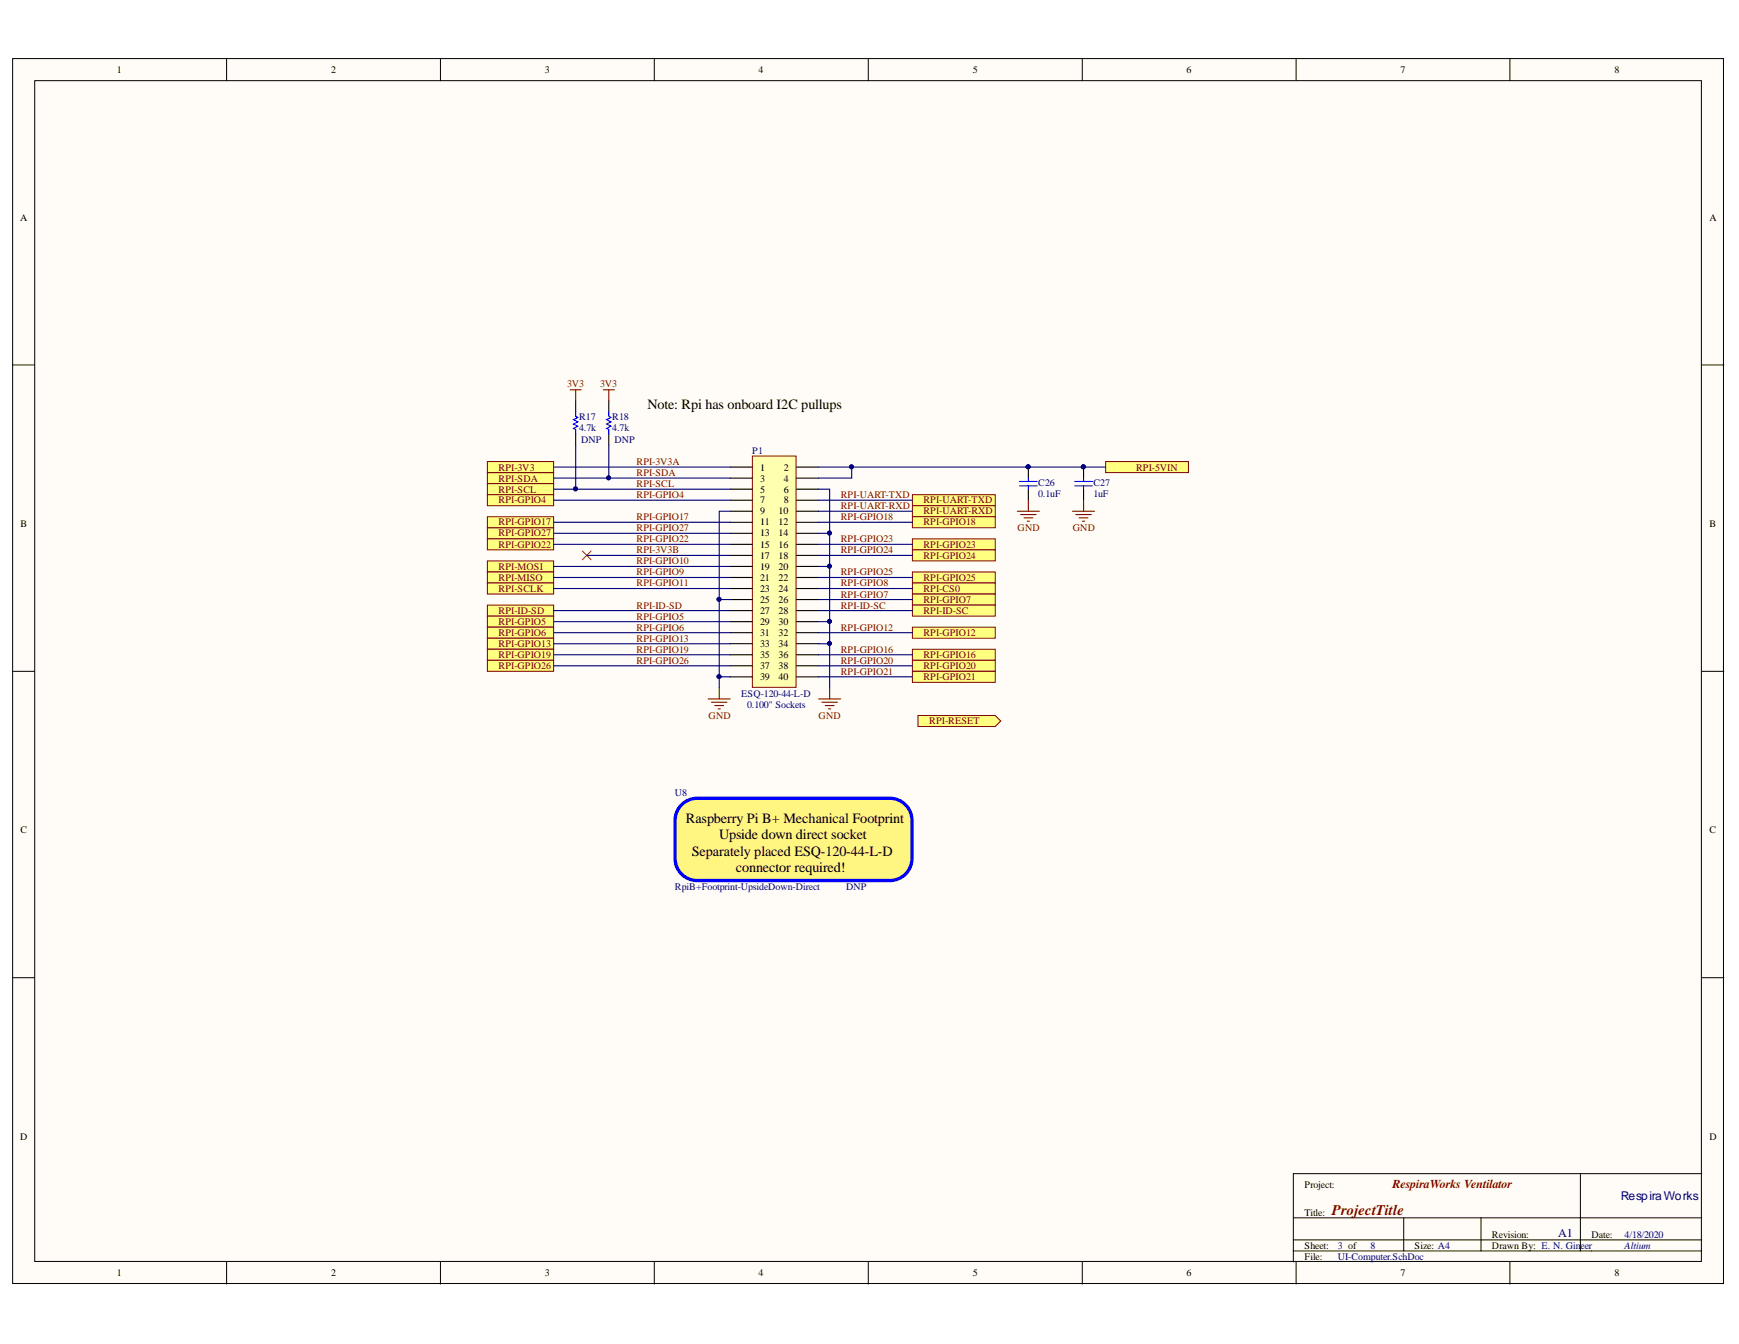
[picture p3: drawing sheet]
<svg xmlns="http://www.w3.org/2000/svg" width="279mm" height="216mm" viewBox="0 0 279 216" stroke-linecap="round" stroke-linejoin="round" font-family="sans-serif">
<defs><g id="words">
<text font-size="2.4" fill="#800000" x="214" y="195.1">ProjectTitle</text>
<g font-size="2.3">
<text x="104" y="65.7">Note: Rpi has onboard I2C pullups</text>
<text x="110.2" y="132.2">Raspberry Pi B+ Mechanical Footprint</text>
<text x="111.1" y="137.5">Separately placed ESQ-120-44-L-D</text>
<text x="115.5" y="134.8">Upside down direct socket</text>
<text x="118.3" y="140.1">connector required!</text>
</g>
<text font-size="1.9" fill="#800000" x="223.7" y="190.8">RespiraWorks Ventilator</text>
<g font-size="1.9" fill="#000080">
<text x="260.4" y="192.7">RespiraWorks</text>
<text x="250.4" y="198.7">A1</text>
</g>
<g font-size="1.6">
<text x="18.8" y="11.8">1</text>
<text x="53.2" y="11.8">2</text>
<text x="87.5" y="11.8">3</text>
<text x="121.9" y="11.8">4</text>
<text x="156.3" y="11.8">5</text>
<text x="190.7" y="11.8">6</text>
<text x="225" y="11.8">7</text>
<text x="259.4" y="11.8">8</text>
<text x="3.2" y="35.4">A</text>
<text x="274.6" y="35.4">A</text>
<text x="122.1" y="75.6">1</text>
<text x="122.1" y="77.4">3</text>
<text x="125.9" y="75.6">2</text>
<text x="125.9" y="77.4">4</text>
<text x="122.1" y="79.2">5</text>
<text x="122.1" y="80.9">7</text>
<text x="122.1" y="82.6">9</text>
<text x="125.1" y="82.6">10</text>
<text x="125.9" y="79.2">6</text>
<text x="125.9" y="80.9">8</text>
<text x="3.3" y="84.7">B</text>
<text x="122.1" y="84.4">11</text>
<text x="122.1" y="86.2">13</text>
<text x="122.1" y="88">15</text>
<text x="122.1" y="89.7">17</text>
<text x="125.1" y="84.4">12</text>
<text x="125.1" y="86.2">14</text>
<text x="125.1" y="88">16</text>
<text x="125.1" y="89.7">18</text>
<text x="274.6" y="84.7">B</text>
<text x="122.1" y="91.5">19</text>
<text x="122.1" y="93.3">21</text>
<text x="122.1" y="95.1">23</text>
<text x="125.1" y="91.5">20</text>
<text x="125.1" y="93.3">22</text>
<text x="125.1" y="95.1">24</text>
<text x="122.1" y="96.8">25</text>
<text x="122.1" y="98.6">27</text>
<text x="122.1" y="100.4">29</text>
<text x="125.1" y="96.8">26</text>
<text x="125.1" y="98.6">28</text>
<text x="125.1" y="100.4">30</text>
<text x="122.1" y="102.2">31</text>
<text x="122.1" y="103.9">33</text>
<text x="122.1" y="105.7">35</text>
<text x="122.1" y="107.5">37</text>
<text x="125.1" y="102.2">32</text>
<text x="125.1" y="103.9">34</text>
<text x="125.1" y="105.7">36</text>
<text x="125.1" y="107.5">38</text>
<text x="122.1" y="109.3">39</text>
<text x="125.1" y="109.3">40</text>
<text x="3.3" y="133.9">C</text>
<text x="274.6" y="133.9">C</text>
<text x="3.2" y="183.1">D</text>
<text x="274.6" y="183.1">D</text>
<text x="209.6" y="190.9">Project:</text>
<text x="209.6" y="195.3">Title:</text>
<text x="209.6" y="202.4">File:</text>
<text x="209.6" y="200.6">Sheet:</text>
<text x="227.3" y="200.6">Size: A4</text>
<text x="239.7" y="200.6">Drawn By: E. N. Gin</text>
<text x="239.7" y="198.8">Revision:</text>
<text x="255.7" y="198.8">Date:</text>
<text x="18.8" y="205">1</text>
<text x="53.2" y="205">2</text>
<text x="87.5" y="205">3</text>
<text x="121.9" y="205">4</text>
<text x="156.3" y="205">5</text>
<text x="190.7" y="205">6</text>
<text x="225" y="205">7</text>
<text x="259.4" y="205">8</text>
</g>
<g font-size="1.6" fill="#800000">
<text x="91.1" y="62.2">3V3</text>
<text x="96.4" y="62.2">3V3</text>
<text x="80.1" y="77.4">RPI-SDA</text>
<text x="80.1" y="75.6">RPI-3V3</text>
<text x="102.3" y="76.5">RPI-SDA</text>
<text x="102.3" y="74.7">RPI-3V3A</text>
<text x="182.5" y="75.6">RPI-5VIN</text>
<text x="80.1" y="79.2">RPI-SCL</text>
<text x="80.1" y="80.9">RPI-GPIO4</text>
<text x="102.3" y="78.2">RPI-SCL</text>
<text x="102.3" y="80">RPI-GPIO4</text>
<text x="102.3" y="83.6">RPI-GPIO17</text>
<text x="135.1" y="80">RPI-UART-TXD</text>
<text x="135.1" y="81.8">RPI-UART-RXD</text>
<text x="135.1" y="83.6">RPI-GPIO18</text>
<text x="148.4" y="80.9">RPI-UART-TXD</text>
<text x="148.4" y="82.6">RPI-UART-RXD</text>
<text x="80.1" y="84.4">RPI-GPIO17</text>
<text x="80.1" y="86.2">RPI-GPIO27</text>
<text x="80.1" y="88">RPI-GPIO22</text>
<text x="102.3" y="85.3">RPI-GPIO27</text>
<text x="102.3" y="87.1">RPI-GPIO22</text>
<text x="102.3" y="88.9">RPI-3V3B</text>
<text x="135.1" y="87.1">RPI-GPIO23</text>
<text x="135.1" y="88.9">RPI-GPIO24</text>
<text x="148.4" y="84.4">RPI-GPIO18</text>
<text x="148.4" y="88">RPI-GPIO23</text>
<text x="148.4" y="89.7">RPI-GPIO24</text>
<text x="163.5" y="85.3">GND</text>
<text x="172.4" y="85.3">GND</text>
<text x="80.1" y="91.5">RPI-MOSI</text>
<text x="80.1" y="93.3">RPI-MISO</text>
<text x="80.1" y="95.1">RPI-SCLK</text>
<text x="102.3" y="90.7">RPI-GPIO10</text>
<text x="102.3" y="92.4">RPI-GPIO9</text>
<text x="102.3" y="94.2">RPI-GPIO11</text>
<text x="135.1" y="92.4">RPI-GPIO25</text>
<text x="135.1" y="94.2">RPI-GPIO8</text>
<text x="135.1" y="96">RPI-GPIO7</text>
<text x="148.4" y="93.3">RPI-GPIO25</text>
<text x="148.4" y="95.1">RPI-CS0</text>
<text x="80.1" y="98.6">RPI-ID-SD</text>
<text x="80.1" y="100.4">RPI-GPIO5</text>
<text x="102.3" y="99.5">RPI-GPIO5</text>
<text x="102.3" y="101.3">RPI-GPIO6</text>
<text x="102.3" y="97.8">RPI-ID-SD</text>
<text x="135.1" y="97.8">RPI-ID-SC</text>
<text x="135.1" y="101.3">RPI-GPIO12</text>
<text x="148.4" y="96.8">RPI-GPIO7</text>
<text x="148.4" y="98.6">RPI-ID-SC</text>
<text x="80.1" y="102.2">RPI-GPIO6</text>
<text x="80.1" y="103.9">RPI-GPIO13</text>
<text x="80.1" y="105.7">RPI-GPIO19</text>
<text x="80.1" y="107.5">RPI-GPIO26</text>
<text x="102.3" y="103.1">RPI-GPIO13</text>
<text x="102.3" y="104.9">RPI-GPIO19</text>
<text x="102.3" y="106.6">RPI-GPIO26</text>
<text x="135.1" y="104.9">RPI-GPIO16</text>
<text x="135.1" y="106.6">RPI-GPIO20</text>
<text x="148.4" y="102.2">RPI-GPIO12</text>
<text x="148.4" y="105.7">RPI-GPIO16</text>
<text x="148.4" y="107.5">RPI-GPIO20</text>
<text x="135.1" y="108.4">RPI-GPIO21</text>
<text x="148.4" y="109.3">RPI-GPIO21</text>
<text x="113.9" y="115.4">GND</text>
<text x="131.5" y="115.4">GND</text>
<text x="149.3" y="116.4">RPI-RESET</text>
</g>
<g font-size="1.6" fill="#000080">
<text x="93" y="69.2">4.7k</text>
<text x="93" y="67.4">R17</text>
<text x="93.4" y="71.1">DNP</text>
<text x="98.4" y="69.2">4.7k</text>
<text x="98.4" y="67.4">R18</text>
<text x="98.7" y="71.1">DNP</text>
<text x="120.9" y="72.9">P1</text>
<text x="166.8" y="79.8">0.1uF</text>
<text x="166.8" y="78.1">C26</text>
<text x="175.7" y="79.8">1uF</text>
<text x="175.7" y="78.1">C27</text>
<text x="119.1" y="111.9">ESQ-120-44-L-D</text>
<text x="120" y="113.7">0.100&quot; Sockets</text>
<text x="108.4" y="127.9">U8</text>
<text x="108.4" y="142.9">RpiB+Footprint-UpsideDown-Direct</text>
<text x="135.9" y="142.9">DNP</text>
<text x="214.9" y="200.6">3 of</text>
<text x="214.9" y="202.4">UI-Computer.SchDoc</text>
<text x="220.2" y="200.6">8</text>
<text x="253.9" y="200.6">eer</text>
<text x="261" y="200.6">Altium</text>
<text x="261" y="198.8">4/18/2020</text>
</g>
</g></defs>
<g fill="#fffcf8" stroke="#000" stroke-width=".16">
<path d="M2 9.4h274.9v196.8h-274.9z"/>
<path d="M5.6 13h267.8v189.6h-267.8z"/>
</g>
<g fill="none" stroke="#000" stroke-width=".16">
<path d="M36.4 9.4v3.6M70.8 9.4v3.6M105.1 9.4v3.6M139.5 9.4v3.6M173.9 9.4v3.6M208.2 9.4v3.6M242.6 9.4v3.6M2 58.6h3.6M273.4 58.6h3.6M2 107.8h3.6M273.4 107.8h3.6M2 157.1h3.6"/>
<path d="M273.4 157.1h3.6M207.8 195.6h65.6M207.8 199.2h65.6M225.5 195.6v5.4M238 195.6v5.4M253.9 188.5v12.5M273.4 188.5h-65.6v12.5M36.4 202.7v3.6M70.8 202.7v3.6M105.1 202.7v3.6M139.5 202.7v3.6M173.9 202.7v3.6"/>
<path d="M207.8 201h65.6M207.8 201v1.7M208.2 202.7v3.6M242.6 202.7v3.6"/>
</g>
<path d="M109.5 129.3a3.5 3.5 0 0 1 2.5-1.1h31a3.5 3.5 0 0 1 3.5 3.6v6.1a3.5 3.5 0 0 1-3.5 3.6h-31a3.5 3.5 0 0 1-3.5-3.6v-6.1a3.5 3.5 0 0 1 1-2.5z" fill="#fff681" stroke="#00f" stroke-width=".53"/>
<path d="M92.5 64.4v1.8M92.5 69.7v1.8M97.8 64.4v1.8M97.8 69.7v1.8" fill="none" stroke="#000" stroke-width=".18"/>
<path d="M92.5 66.2v.7l.4 .2-.8 .3 .8 .4-.8 .3 .8 .4-.8 .3 .4 .2v.7M97.8 66.2v.7l.4 .2-.7 .3 .7 .4-.7 .3 .7 .4-.7 .3 .3 .2v.7" fill="none" stroke="#00f" stroke-width=".18"/>
<g fill="none" stroke="#800000" stroke-width=".18">
<path d="M91.6 62.6h1.8M92.5 62.6v1.8M96.9 62.6h1.8M97.8 62.6v1.8M113.8 112.3h3.5M114.3 112.8h2.5M114.8 113.3h1.5M115.4 113.9h.3M115.6 110.5v1.8M131.5 112.3h3.6M132.1 112.8h2.4M132.6 113.3h1.4"/>
<path d="M133.1 113.9h.4M133.3 110.5v1.8"/>
</g>
<path d="M120.9 73.3h7v37.1h-7z" fill="#ffffb0" stroke="#800000" stroke-width=".16"/>
<g fill="none" stroke="#000" stroke-width=".18">
<path d="M117.3 75h3.6M117.3 76.8h3.6M117.3 78.6h3.6M128 75h3.5M128 76.8h3.5M128 78.6h3.5M117.3 80.4h3.6M117.3 82.1h3.6M117.3 83.9h3.6M117.3 85.7h3.6M117.3 87.4h3.6M117.3 89.2h3.6"/>
<path d="M117.3 91h3.6M117.3 92.8h3.6M117.3 94.5h3.6M117.3 96.3h3.6M117.3 98.1h3.6M117.3 99.9h3.6M128 80.4h3.5M128 82.1h3.5M128 83.9h3.5M128 85.7h3.5M128 87.4h3.5M128 89.2h3.5"/>
<path d="M128 91h3.5M128 92.8h3.5M128 94.5h3.5M128 96.3h3.5M128 98.1h3.5M128 99.9h3.5M117.3 101.6h3.6M117.3 103.4h3.6M117.3 105.2h3.6M117.3 107h3.6M117.3 108.7h3.6M128 101.6h3.5"/>
<path d="M128 103.4h3.5M128 105.2h3.5M128 107h3.5M128 108.7h3.5"/>
</g>
<g fill="#ffff80" stroke="#800000" stroke-width=".16">
<path d="M78.3 75.9h10.6v1.8h-10.6z" fill-rule="evenodd"/>
<path d="M78.3 77.7h10.6v1.8h-10.6z" fill-rule="evenodd"/>
<path d="M78.3 79.5h10.6v1.7h-10.6z" fill-rule="evenodd"/>
<path d="M78.3 83h10.6v1.8h-10.6z" fill-rule="evenodd"/>
<path d="M78.3 84.8h10.6v1.8h-10.6z" fill-rule="evenodd"/>
<path d="M78.3 86.6h10.6v1.7h-10.6z" fill-rule="evenodd"/>
<path d="M78.3 74.1h10.6v1.8h-10.6z" fill-rule="evenodd"/>
<path d="M78.3 90.1h10.6v1.8h-10.6z" fill-rule="evenodd"/>
<path d="M78.3 91.9h10.6v1.8h-10.6z" fill-rule="evenodd"/>
<path d="M78.3 93.7h10.6v1.7h-10.6z" fill-rule="evenodd"/>
<path d="M78.3 97.2h10.6v1.8h-10.6z" fill-rule="evenodd"/>
<path d="M78.3 99h10.6v1.7h-10.6z" fill-rule="evenodd"/>
<path d="M78.3 100.7h10.6v1.8h-10.6z" fill-rule="evenodd"/>
<path d="M78.3 102.5h10.6v1.8h-10.6z" fill-rule="evenodd"/>
<path d="M78.3 104.3h10.6v1.8h-10.6z" fill-rule="evenodd"/>
<path d="M78.3 106.1h10.6v1.7h-10.6z" fill-rule="evenodd"/>
<path d="M146.6 79.5h13.3v1.7h-13.3z" fill-rule="evenodd"/>
<path d="M146.6 81.2h13.3v1.8h-13.3z" fill-rule="evenodd"/>
<path d="M146.6 83h13.3v1.8h-13.3z" fill-rule="evenodd"/>
<path d="M146.6 86.6h13.3v1.7h-13.3z" fill-rule="evenodd"/>
<path d="M146.6 88.3h13.3v1.8h-13.3z" fill-rule="evenodd"/>
<path d="M146.6 91.9h13.3v1.8h-13.3z" fill-rule="evenodd"/>
<path d="M146.6 93.7h13.3v1.7h-13.3z" fill-rule="evenodd"/>
<path d="M146.6 95.4h13.3v1.8h-13.3z" fill-rule="evenodd"/>
<path d="M146.6 97.2h13.3v1.8h-13.3z" fill-rule="evenodd"/>
<path d="M146.6 100.7h13.3v1.8h-13.3z" fill-rule="evenodd"/>
<path d="M146.6 104.3h13.3v1.8h-13.3z" fill-rule="evenodd"/>
<path d="M146.6 106.1h13.3v1.7h-13.3z" fill-rule="evenodd"/>
<path d="M146.6 107.8h13.3v1.8h-13.3z" fill-rule="evenodd"/>
</g>
<path d="M93.6 88.5l1.4 1.4M95 88.5l-1.4 1.4" fill="none" stroke="#f00" stroke-width=".16"/>
<path d="M177.6 74.1h13.3v1.8h-13.3z" fill-rule="evenodd" fill="#ffff80" stroke="#800000" stroke-width=".16"/>
<g fill="none" stroke="#000080" stroke-width=".18">
<path d="M88.9 76.8h8.9M88.9 78.6h3.6M88.9 75h28.4M92.5 71.5v7.1h24.8M97.8 71.5v5.3h19.5M131.5 75h5.3v1.8h-5.3M131.5 78.6h1.8v31.9M136.8 75h40.8M88.9 80.4h28.4M88.9 85.7h28.4M88.9 91h28.4M88.9 99.9h28.4"/>
<path d="M88.9 83.9h28.4M88.9 87.4h28.4M88.9 92.8h28.4M88.9 94.5h28.4M88.9 98.1h28.4M94.3 89.2h23M115.6 96.3h1.7M117.3 82.1h-1.7v28.4M131.5 80.4h15.1M131.5 96.3h15.1M131.5 85.7h1.8M131.5 91h1.8"/>
<path d="M131.5 99.9h1.8M131.5 83.9h15.1M131.5 87.4h15.1M131.5 89.2h15.1M131.5 92.8h15.1M131.5 94.5h15.1M131.5 98.1h15.1M131.5 82.1h15.1M88.9 103.4h28.4M88.9 101.6h28.4M88.9 105.2h28.4M88.9 107h28.4"/>
<path d="M115.6 108.7h1.7M131.5 108.7h15.1M131.5 103.4h1.8M131.5 101.6h15.1M131.5 105.2h15.1M131.5 107h15.1"/>
</g>
<g fill="#000080" stroke="#000080" stroke-width=".16">
<circle cx="136.8" cy="75" r=".31"/>
<circle cx="115.5" cy="108.7" r=".31"/>
<circle cx="115.5" cy="96.3" r=".31"/>
<circle cx="133.3" cy="85.6" r=".31"/>
<circle cx="133.3" cy="90.9" r=".31"/>
<circle cx="133.3" cy="99.8" r=".31"/>
<circle cx="133.3" cy="103.4" r=".31"/>
<circle cx="92.5" cy="78.5" r=".31"/>
<circle cx="97.8" cy="76.8" r=".31"/>
<circle cx="165.2" cy="75" r=".31"/>
<circle cx="174.1" cy="75" r=".31"/>
</g>
<path d="M165.2 75v1.8M165.2 78.6v1.8M174.1 75v1.8M174.1 78.6v1.8" fill="none" stroke="#000" stroke-width=".18"/>
<path d="M163.8 78h2.8M163.8 77.3h2.8M165.2 76.8v.5M165.2 78v.6M172.7 78h2.8M172.7 77.3h2.8M174.1 76.8v.5M174.1 78v.6" fill="none" stroke="#00f" stroke-width=".18"/>
<path d="M163.4 82.1h3.6M164 82.7h2.5M164.5 83.2h1.4M165 83.7h.4M165.2 80.4v1.7M172.3 82.1h3.6M172.9 82.7h2.4M173.4 83.2h1.4M173.9 83.7h.4M174.1 80.4v1.7" fill="none" stroke="#800000" stroke-width=".18"/>
<path d="M147.5 114.9h12.4l.9 .9-.9 .9h-12.4z" fill-rule="evenodd" fill="#ffff80" stroke="#800000" stroke-width=".16"/>
<use href="#words"/>
</svg>
